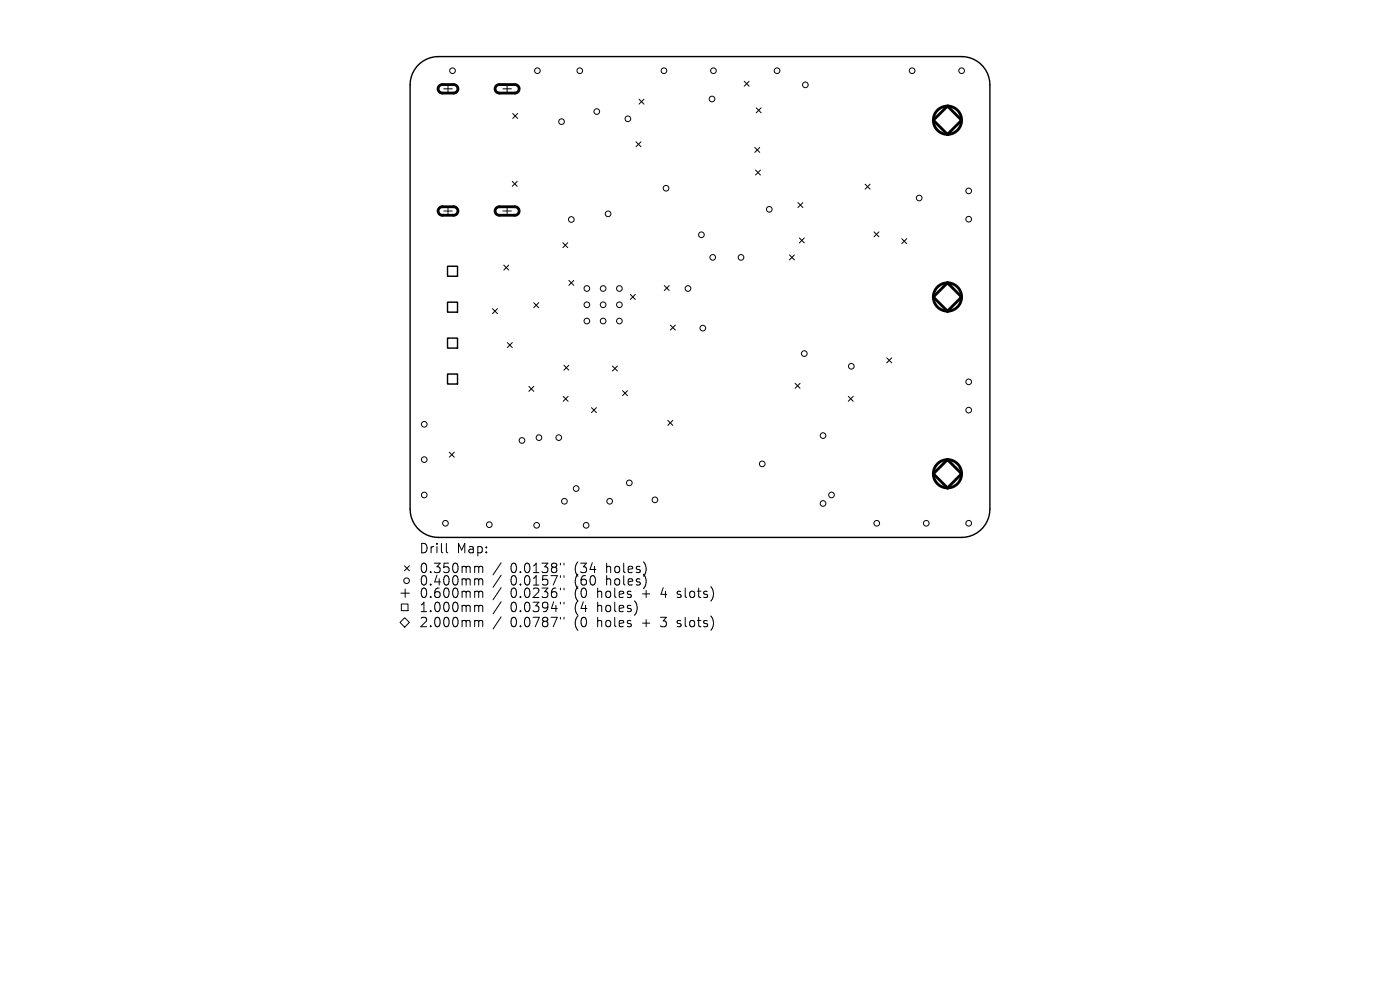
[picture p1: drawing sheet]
<svg xmlns="http://www.w3.org/2000/svg" width="297mm" height="210mm" viewBox="0 0 297 210" stroke-linecap="round" stroke-linejoin="round" font-family="sans-serif">
<defs><g id="words">
<g font-size="2.8">
<text x="88.9" y="117.6">Drill</text>
<text x="96.8" y="117.6">Map:</text>
<text x="88.9" y="121.8">0.350mm</text>
<text x="88.9" y="124.4">0.400mm</text>
<text x="108.1" y="121.8">0.0138&quot;</text>
<text x="108.1" y="124.4">0.0157&quot;</text>
<text x="121.7" y="121.8">(34</text>
<text x="121.7" y="124.4">(60</text>
<text x="128.5" y="121.8">holes)</text>
<text x="128.5" y="124.4">holes)</text>
<text x="88.9" y="127.1">0.600mm</text>
<text x="88.9" y="130.1">1.000mm</text>
<text x="108.1" y="127.1">0.0236&quot;</text>
<text x="108.1" y="130.1">0.0394&quot;</text>
<text x="121.7" y="127.1">(0</text>
<text x="121.7" y="130.1">(4</text>
<text x="126.6" y="127.1">holes</text>
<text x="126.6" y="130.1">holes)</text>
<text x="136.2" y="127.1">+</text>
<text x="140.3" y="127.1">4</text>
<text x="143.8" y="127.1">slots)</text>
<text x="88.9" y="133.3">2.000mm</text>
<text x="108.1" y="133.3">0.0787&quot;</text>
<text x="121.7" y="133.3">(0</text>
<text x="126.6" y="133.3">holes</text>
<text x="136.2" y="133.3">+</text>
<text x="140.3" y="133.3">3</text>
<text x="143.8" y="133.3">slots)</text>
</g>
</g></defs>
<path d="M89.1 13.5a6 6 0 0 1 3.9-1.5h111a6 6 0 0 1 6 6v90a6 6 0 0 1-6 6h-111a6 6 0 0 1-6-6v-90a6 6 0 0 1 2.1-4.5zM94.9 56.5h2.2v2.1h-2.2zM94.9 64.1h2.2v2.1h-2.2zM94.9 71.7h2.2v2.1h-2.2zM94.9 79.3h2.2v2.2h-2.2z" fill="none" stroke="#000" stroke-width=".3"/>
<g fill="none" stroke="#000" stroke-width=".21">
<path d="M94.1 18.8h1.8M95 17.9v1.8M106.7 18.8h1.8M107.6 17.9v1.8M157.9 17.2l1 1.1M158.9 17.2l-1 1.1M108.7 38.5l1 1M108.8 24.1l1 1M109.7 38.5l-1 1M109.8 24.1l-1 1M134.9 30.1l1.1 1M135.6 21l1 1.1"/>
<path d="M136 30.1l-1.1 1M136.6 21l-1 1.1M160.1 31.3l1.1 1M160.3 36.1l1 1M160.4 22.9l1.1 1M161.2 31.3l-1.1 1M161.3 36.1l-1 1M161.5 22.9l-1.1 1M183.5 39.1l1.1 1M184.6 39.1l-1.1 1M94.1 44.8h1.8M95 43.9v1.8"/>
<path d="M106.7 44.8h1.8M106.9 56.2l1 1.1M107.6 43.9v1.8M107.9 56.2l-1 1.1M119.4 51.5l1.1 1M120.5 51.5l-1.1 1M120.7 59.5l1 1M121.7 59.5l-1 1M167.5 54.1l1 1M168.5 54.1l-1 1M169.3 43l1 1M169.6 50.5l1 1"/>
<path d="M170.3 43l-1 1M170.6 50.5l-1 1M185.4 49.2l1.1 1M186.5 49.2l-1.1 1M191.3 50.6l1.1 1.1M192.4 50.6l-1.1 1.1M104.5 65.5l1 1M105.5 65.5l-1 1M107.6 72.7l1.1 1M108.7 72.7l-1.1 1M113.2 64.2l1.1 1.1M114.3 64.2l-1.1 1.1"/>
<path d="M119.6 77.5l1.1 1M120.7 77.5l-1.1 1M129.9 77.6l1.1 1.1M131 77.6l-1.1 1.1M133.7 62.5l1.1 1M134.8 62.5l-1.1 1M140.9 60.6l1.1 1M142 60.6l-1.1 1M142.2 69l1.1 1M143.3 69l-1.1 1M188.1 75.9l1.1 1.1M189.2 75.9l-1.1 1.1"/>
<path d="M95.3 95.9l1.1 1.1M96.4 95.9l-1.1 1.1M112.2 82l1 1M113.2 82l-1 1M119.5 84.1l1 1M120.5 84.1l-1 1M125.5 86.5l1 1M126.5 86.5l-1 1M132.1 82.9l1 1M133.1 82.9l-1 1M141.7 89.2l1 1M142.7 89.2l-1 1"/>
<path d="M168.7 81.3l1 1.1M169.7 81.3l-1 1.1M180 84.1l1 1M181 84.1l-1 1M94.7 115.3v1.7l.3 .3M106.3 119.4l-1.7 2.5M118.9 119.5v.3M119.6 119.5v.3M136.8 119.6l.3 .9-.3 1.3M84.9 132l1-1 1 1-1 1zM85.1 125.8h1.8M85.1 128.1h1.5v1.4h-1.5z"/>
<path d="M85.8 120l1.1 1.1M86 124.9v1.8M86.9 120l-1.1 1.1M101 120.1l.5 .1 .1 .2M101 122.8l.5 .1 .1 .2M101 125.4h.3l.3 .3M101 128.4h.3l.3 .3M101 131.6l.5 .1 .1 .2M101.6 120.4l.2-.3 .5 .1 .1 1.3M101.6 120.4v1.1M101.6 123.1v1M101.6 125.7v1"/>
<path d="M101.6 128.7v1M101.6 131.9v1M101.6 123.1l.2-.3 .5 .1 .1 1.2M101.6 125.7l.2-.3 .5 .1 .1 1.2M101.6 128.7l.2-.3 .5 .1 .1 1.2M101.6 131.9l.2-.3 .5 .1 .1 1.2M106.3 122l-1.7 2.6M106.3 124.7l-1.7 2.5M106.3 127.7l-1.7 2.5M106.3 130.9l-1.7 2.5M118.9 122.1v.4M118.9 124.7v.4"/>
<path d="M118.9 127.7v.4M118.9 130.9v.4M119.6 122.1v.4M119.6 124.7v.4M119.6 127.7v.4M119.6 130.9v.4M134.9 127.8l.3 1-.3 1.3M136.8 122.2l.3 1-.3 1.3M151.3 125.3v1.4M151.3 131.5v1.4"/>
<circle cx="96" cy="15" r=".6"/>
<circle cx="114" cy="15" r=".6"/>
<circle cx="123" cy="15" r=".6"/>
<circle cx="140.9" cy="15" r=".6"/>
<circle cx="151.4" cy="15" r=".6"/>
<circle cx="164.9" cy="15" r=".6"/>
<circle cx="170.9" cy="18" r=".6"/>
<circle cx="193.5" cy="15" r=".6"/>
<circle cx="204" cy="15" r=".6"/>
<circle cx="119.1" cy="25.8" r=".6"/>
<circle cx="126.6" cy="23.7" r=".6"/>
<circle cx="133.2" cy="25.2" r=".6"/>
<circle cx="141.3" cy="39.9" r=".6"/>
<circle cx="151.1" cy="21" r=".6"/>
<circle cx="121.2" cy="46.6" r=".6"/>
<circle cx="129" cy="45.4" r=".6"/>
<circle cx="148.8" cy="49.8" r=".6"/>
<circle cx="151.2" cy="54.6" r=".6"/>
<circle cx="157.2" cy="54.6" r=".6"/>
<circle cx="163.2" cy="44.4" r=".6"/>
<circle cx="195" cy="42" r=".6"/>
<circle cx="205.5" cy="46.5" r=".6"/>
<circle cx="205.5" cy="40.5" r=".6"/>
<circle cx="124.5" cy="64.7" r=".6"/>
<circle cx="124.5" cy="68.1" r=".6"/>
<circle cx="124.5" cy="61.2" r=".6"/>
<circle cx="128" cy="64.7" r=".6"/>
<circle cx="128" cy="68.1" r=".6"/>
<circle cx="128" cy="61.2" r=".6"/>
<circle cx="131.4" cy="64.7" r=".6"/>
<circle cx="131.4" cy="68.1" r=".6"/>
<circle cx="131.4" cy="61.2" r=".6"/>
<circle cx="146" cy="61.2" r=".6"/>
<circle cx="149.1" cy="69.6" r=".6"/>
<circle cx="170.6" cy="75" r=".6"/>
<circle cx="180.6" cy="77.7" r=".6"/>
<circle cx="90" cy="97.5" r=".6"/>
<circle cx="90" cy="90" r=".6"/>
<circle cx="110.7" cy="93.4" r=".6"/>
<circle cx="114.3" cy="92.8" r=".6"/>
<circle cx="118.5" cy="92.8" r=".6"/>
<circle cx="161.7" cy="98.4" r=".6"/>
<circle cx="174.6" cy="92.4" r=".6"/>
<circle cx="205.5" cy="87" r=".6"/>
<circle cx="205.5" cy="81" r=".6"/>
<circle cx="90" cy="105" r=".6"/>
<circle cx="94.5" cy="111" r=".6"/>
<circle cx="103.8" cy="111.3" r=".6"/>
<circle cx="113.9" cy="111.4" r=".6"/>
<circle cx="119.7" cy="106.3" r=".6"/>
<circle cx="122.2" cy="103.6" r=".6"/>
<circle cx="124.4" cy="111.4" r=".6"/>
<circle cx="129.3" cy="106.3" r=".6"/>
<circle cx="133.5" cy="102.4" r=".6"/>
<circle cx="138.9" cy="106" r=".6"/>
<circle cx="174.6" cy="106.8" r=".6"/>
<circle cx="176.4" cy="105" r=".6"/>
<circle cx="186" cy="111" r=".6"/>
<circle cx="196.5" cy="111" r=".6"/>
<circle cx="205.5" cy="111" r=".6"/>
<circle cx="86.3" cy="123.2" r=".6"/>
</g>
<g fill="none" stroke="#000" stroke-width=".6">
<path d="M93.2 18.2l.6-.3h2.4a.9 .9 0 0 1 .9 .9 .9 .9 0 0 1-.9 .9h-2.4a.9 .9 0 0 1-.8-.5 .9 .9 0 0 1 .2-1zM105.3 18.2l.6-.3h3.3a.9 .9 0 0 1 .9 .9 .9 .9 0 0 1-.9 .9h-3.3a.9 .9 0 0 1-.8-.5 .9 .9 0 0 1 .2-1zM201 22.5l3 3-3 3-3-3zM93.2 44.1l.6-.2h2.4a.9 .9 0 0 1 .9 .9 .9 .9 0 0 1-.9 .9h-2.4a.9 .9 0 0 1-.8-.6 .9 .9 0 0 1 .2-1zM105.3 44.1l.6-.2h3.3a.9 .9 0 0 1 .9 .9 .9 .9 0 0 1-.9 .9h-3.3a.9 .9 0 0 1-.8-.6 .9 .9 0 0 1 .2-1zM201 60l3 3-3 3-3-3zM201 97.5l3 3-3 3-3-3z"/>
<circle cx="201" cy="25.5" r="3"/>
<circle cx="201" cy="63" r="3"/>
<circle cx="201" cy="100.5" r="3"/>
</g>
<g fill="#000">
<circle cx="201" cy="28.5" r=".3"/>
<circle cx="201" cy="22.5" r=".3"/>
<circle cx="201" cy="60" r=".3"/>
<circle cx="201" cy="66" r=".3"/>
<circle cx="201" cy="97.5" r=".3"/>
<circle cx="201" cy="103.5" r=".3"/>
</g>
<use href="#words"/>
</svg>
